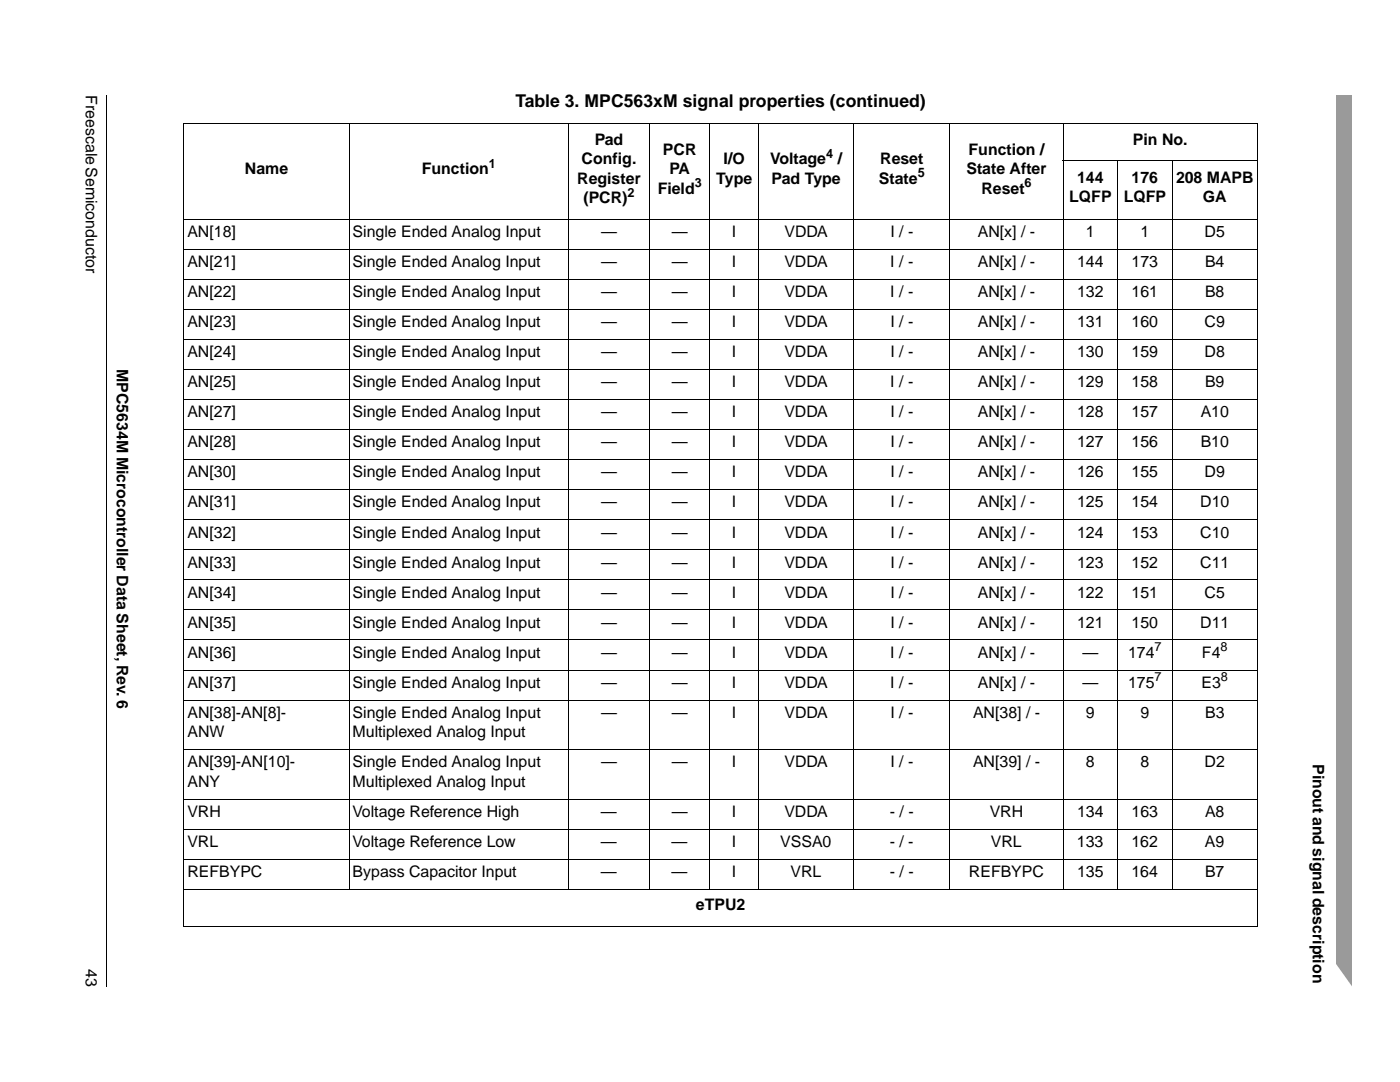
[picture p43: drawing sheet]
<svg xmlns="http://www.w3.org/2000/svg" width="279mm" height="216mm" viewBox="0 0 279 216" stroke-linecap="round" stroke-linejoin="round" font-family="sans-serif">
<defs><g id="words">
<text font-size="3.5" x="102.8" y="21.4">Table 3. MPC563xM signal properties (continued)</text>
<g font-size="3.2">
<text x="17.1" y="19" transform="rotate(90 17.1 19)">Freescale Semiconductor</text>
<text x="118.7" y="28.9">Pad</text>
<text x="226.1" y="28.9">Pin No.</text>
<text x="48.9" y="34.8">Name</text>
<text x="84.2" y="34.8">Function</text>
<text x="116.1" y="32.8">Config.</text>
<text x="132.3" y="30.9">PCR</text>
<text x="133.6" y="34.8">PA</text>
<text x="144.4" y="32.8">I/O</text>
<text x="153.7" y="32.8">Voltage</text>
<text x="167.2" y="32.8">/</text>
<text x="175.7" y="32.8">Reset</text>
<text x="192.9" y="34.8">State After</text>
<text x="193.3" y="30.9">Function /</text>
<text x="115.2" y="36.7">Register</text>
<text x="116.4" y="40.6">(PCR)</text>
<text x="131.3" y="38.6">Field</text>
<text x="142.9" y="36.7">Type</text>
<text x="154" y="36.7">Pad Type</text>
<text x="175.4" y="36.7">State</text>
<text x="195.9" y="38.6">Reset</text>
<text x="213.4" y="40.4">LQFP</text>
<text x="215" y="36.5">144</text>
<text x="224.3" y="40.4">LQFP</text>
<text x="225.8" y="36.5">176</text>
<text x="234.7" y="36.5">208 MAPB</text>
<text x="240.1" y="40.4">GA</text>
<text x="37.4" y="47.3">AN[18]</text>
<text x="70.4" y="47.3">Single Ended Analog Input</text>
<text x="120" y="47.3">—</text>
<text x="134.1" y="47.3">—</text>
<text x="146.1" y="47.3">I</text>
<text x="156.5" y="47.3">VDDA</text>
<text x="177.7" y="47.3">I / -</text>
<text x="195.2" y="47.3">AN[x] / -</text>
<text x="216.7" y="47.3">1</text>
<text x="227.6" y="47.3">1</text>
<text x="240.4" y="47.3">D5</text>
<text x="37.4" y="53.3">AN[21]</text>
<text x="70.4" y="53.3">Single Ended Analog Input</text>
<text x="119.9" y="53.3">—</text>
<text x="134.1" y="53.3">—</text>
<text x="146.1" y="53.3">I</text>
<text x="156.5" y="53.3">VDDA</text>
<text x="177.7" y="53.3">I / -</text>
<text x="195.1" y="53.3">AN[x] / -</text>
<text x="215" y="53.3">144</text>
<text x="225.8" y="53.3">173</text>
<text x="240.5" y="53.3">B4</text>
<text x="37.4" y="59.3">AN[22]</text>
<text x="70.4" y="59.3">Single Ended Analog Input</text>
<text x="119.9" y="59.3">—</text>
<text x="134.1" y="59.3">—</text>
<text x="146.1" y="59.3">I</text>
<text x="156.5" y="59.3">VDDA</text>
<text x="177.7" y="59.3">I / -</text>
<text x="195.1" y="59.3">AN[x] / -</text>
<text x="215" y="59.3">132</text>
<text x="225.8" y="59.3">161</text>
<text x="240.5" y="59.3">B8</text>
<text x="37.4" y="65.3">AN[23]</text>
<text x="70.4" y="65.3">Single Ended Analog Input</text>
<text x="119.9" y="65.3">—</text>
<text x="134.1" y="65.3">—</text>
<text x="146.1" y="65.3">I</text>
<text x="156.5" y="65.3">VDDA</text>
<text x="177.7" y="65.3">I / -</text>
<text x="195.1" y="65.3">AN[x] / -</text>
<text x="215" y="65.3">131</text>
<text x="225.8" y="65.3">160</text>
<text x="240.4" y="65.3">C9</text>
<text x="37.4" y="71.3">AN[24]</text>
<text x="70.4" y="71.3">Single Ended Analog Input</text>
<text x="119.9" y="71.3">—</text>
<text x="134.1" y="71.3">—</text>
<text x="146.1" y="71.3">I</text>
<text x="156.5" y="71.3">VDDA</text>
<text x="177.7" y="71.3">I / -</text>
<text x="195.1" y="71.3">AN[x] / -</text>
<text x="215" y="71.3">130</text>
<text x="225.8" y="71.3">159</text>
<text x="240.4" y="71.3">D8</text>
<text x="23.3" y="73.6" transform="rotate(90 23.3 73.6)">MPC5634M Microcontroller Data Sheet, Rev. 6</text>
<text x="37.4" y="77.3">AN[25]</text>
<text x="70.4" y="77.3">Single Ended Analog Input</text>
<text x="119.9" y="77.3">—</text>
<text x="134.1" y="77.3">—</text>
<text x="146.1" y="77.3">I</text>
<text x="156.5" y="77.3">VDDA</text>
<text x="177.7" y="77.3">I / -</text>
<text x="195.1" y="77.3">AN[x] / -</text>
<text x="215" y="77.3">129</text>
<text x="225.8" y="77.3">158</text>
<text x="240.5" y="77.3">B9</text>
<text x="37.4" y="83.3">AN[27]</text>
<text x="70.4" y="83.3">Single Ended Analog Input</text>
<text x="119.9" y="83.3">—</text>
<text x="134.1" y="83.3">—</text>
<text x="146.1" y="83.3">I</text>
<text x="156.5" y="83.3">VDDA</text>
<text x="177.7" y="83.3">I / -</text>
<text x="195.1" y="83.3">AN[x] / -</text>
<text x="215" y="83.3">128</text>
<text x="225.8" y="83.3">157</text>
<text x="239.6" y="83.3">A10</text>
<text x="37.4" y="89.3">AN[28]</text>
<text x="70.4" y="89.3">Single Ended Analog Input</text>
<text x="119.9" y="89.3">—</text>
<text x="134.1" y="89.3">—</text>
<text x="146.1" y="89.3">I</text>
<text x="156.5" y="89.3">VDDA</text>
<text x="177.7" y="89.3">I / -</text>
<text x="195.1" y="89.3">AN[x] / -</text>
<text x="215" y="89.3">127</text>
<text x="225.8" y="89.3">156</text>
<text x="239.6" y="89.3">B10</text>
<text x="37.4" y="95.3">AN[30]</text>
<text x="70.4" y="95.3">Single Ended Analog Input</text>
<text x="119.9" y="95.3">—</text>
<text x="134.1" y="95.3">—</text>
<text x="146.1" y="95.3">I</text>
<text x="156.5" y="95.3">VDDA</text>
<text x="177.7" y="95.3">I / -</text>
<text x="195.1" y="95.3">AN[x] / -</text>
<text x="215" y="95.3">126</text>
<text x="225.8" y="95.3">155</text>
<text x="240.4" y="95.3">D9</text>
<text x="37.4" y="101.2">AN[31]</text>
<text x="70.4" y="101.2">Single Ended Analog Input</text>
<text x="119.9" y="101.2">—</text>
<text x="134.1" y="101.2">—</text>
<text x="146.1" y="101.2">I</text>
<text x="156.5" y="101.2">VDDA</text>
<text x="177.7" y="101.2">I / -</text>
<text x="195.1" y="101.2">AN[x] / -</text>
<text x="215" y="101.2">125</text>
<text x="225.8" y="101.2">154</text>
<text x="239.5" y="101.2">D10</text>
<text x="37.4" y="107.3">AN[32]</text>
<text x="70.4" y="107.3">Single Ended Analog Input</text>
<text x="119.9" y="107.3">—</text>
<text x="134.1" y="107.3">—</text>
<text x="146.1" y="107.3">I</text>
<text x="156.5" y="107.3">VDDA</text>
<text x="177.7" y="107.3">I / -</text>
<text x="195.1" y="107.3">AN[x] / -</text>
<text x="215" y="107.3">124</text>
<text x="225.8" y="107.3">153</text>
<text x="239.5" y="107.3">C10</text>
<text x="37.4" y="113.2">AN[33]</text>
<text x="70.4" y="113.2">Single Ended Analog Input</text>
<text x="119.9" y="113.2">—</text>
<text x="134.1" y="113.2">—</text>
<text x="146.1" y="113.2">I</text>
<text x="156.5" y="113.2">VDDA</text>
<text x="177.7" y="113.2">I / -</text>
<text x="195.1" y="113.2">AN[x] / -</text>
<text x="215" y="113.2">123</text>
<text x="225.8" y="113.2">152</text>
<text x="239.5" y="113.2">C11</text>
<text x="37.4" y="119.2">AN[34]</text>
<text x="70.4" y="119.2">Single Ended Analog Input</text>
<text x="119.9" y="119.2">—</text>
<text x="134.1" y="119.2">—</text>
<text x="146.1" y="119.2">I</text>
<text x="156.5" y="119.2">VDDA</text>
<text x="177.7" y="119.2">I / -</text>
<text x="195.1" y="119.2">AN[x] / -</text>
<text x="215" y="119.2">122</text>
<text x="225.8" y="119.2">151</text>
<text x="240.4" y="119.2">C5</text>
<text x="37.4" y="125.2">AN[35]</text>
<text x="70.4" y="125.2">Single Ended Analog Input</text>
<text x="119.9" y="125.2">—</text>
<text x="134.1" y="125.2">—</text>
<text x="146.1" y="125.2">I</text>
<text x="156.5" y="125.2">VDDA</text>
<text x="177.7" y="125.2">I / -</text>
<text x="195.1" y="125.2">AN[x] / -</text>
<text x="215" y="125.2">121</text>
<text x="225.8" y="125.2">150</text>
<text x="239.5" y="125.2">D11</text>
<text x="37.4" y="131.2">AN[36]</text>
<text x="70.4" y="131.2">Single Ended Analog Input</text>
<text x="119.9" y="131.2">—</text>
<text x="134.1" y="131.2">—</text>
<text x="146.1" y="131.2">I</text>
<text x="156.5" y="131.2">VDDA</text>
<text x="177.7" y="131.2">I / -</text>
<text x="195.1" y="131.2">AN[x] / -</text>
<text x="216" y="131.2">—</text>
<text x="225.1" y="131.2">174</text>
<text x="239.9" y="131.2">F4</text>
<text x="37.4" y="137.2">AN[37]</text>
<text x="70.4" y="137.2">Single Ended Analog Input</text>
<text x="119.9" y="137.2">—</text>
<text x="134.1" y="137.2">—</text>
<text x="146.1" y="137.2">I</text>
<text x="156.5" y="137.2">VDDA</text>
<text x="177.7" y="137.2">I / -</text>
<text x="195.1" y="137.2">AN[x] / -</text>
<text x="216" y="137.2">—</text>
<text x="225.1" y="137.2">175</text>
<text x="239.8" y="137.2">E3</text>
<text x="37.4" y="143.2">AN[38]-AN[8]-</text>
<text x="70.4" y="143.2">Single Ended Analog Input</text>
<text x="120" y="143.2">—</text>
<text x="134.1" y="143.2">—</text>
<text x="146.1" y="143.2">I</text>
<text x="156.5" y="143.2">VDDA</text>
<text x="177.7" y="143.2">I / -</text>
<text x="194.2" y="143.2">AN[38] / -</text>
<text x="216.7" y="143.2">9</text>
<text x="227.6" y="143.2">9</text>
<text x="240.5" y="143.2">B3</text>
<text x="37.4" y="147.1">ANW</text>
<text x="70.4" y="147.1">Multiplexed Analog Input</text>
<text x="37.4" y="153.1">AN[39]-AN[10]-</text>
<text x="70.4" y="153.1">Single Ended Analog Input</text>
<text x="120" y="153.1">—</text>
<text x="134.1" y="153.1">—</text>
<text x="146.1" y="153.1">I</text>
<text x="156.5" y="153.1">VDDA</text>
<text x="177.7" y="153.1">I / -</text>
<text x="194.2" y="153.1">AN[39] / -</text>
<text x="216.7" y="153.1">8</text>
<text x="227.6" y="153.1">8</text>
<text x="240.4" y="153.1">D2</text>
<text x="262" y="152.5" transform="rotate(90 262 152.5)">Pinout and signal description</text>
<text x="37.4" y="157">ANY</text>
<text x="70.4" y="157">Multiplexed Analog Input</text>
<text x="37.4" y="163">VRH</text>
<text x="70.4" y="163">Voltage Reference High</text>
<text x="119.9" y="163">—</text>
<text x="134.1" y="163">—</text>
<text x="146.1" y="163">I</text>
<text x="156.5" y="163">VDDA</text>
<text x="177.6" y="163">- / -</text>
<text x="197.5" y="163">VRH</text>
<text x="215" y="163">134</text>
<text x="225.8" y="163">163</text>
<text x="240.5" y="163">A8</text>
<text x="37.4" y="169">VRL</text>
<text x="70.4" y="169">Voltage Reference Low</text>
<text x="119.9" y="169">—</text>
<text x="134" y="169">—</text>
<text x="146" y="169">I</text>
<text x="155.7" y="169">VSSA0</text>
<text x="177.6" y="169">- / -</text>
<text x="197.8" y="169">VRL</text>
<text x="214.9" y="169">133</text>
<text x="225.8" y="169">162</text>
<text x="240.5" y="169">A9</text>
<text x="37.4" y="175">REFBYPC</text>
<text x="70.4" y="175">Bypass Capacitor Input</text>
<text x="119.9" y="175">—</text>
<text x="134" y="175">—</text>
<text x="146" y="175">I</text>
<text x="157.8" y="175">VRL</text>
<text x="177.6" y="175">- / -</text>
<text x="193.4" y="175">REFBYPC</text>
<text x="214.9" y="175">135</text>
<text x="225.8" y="175">164</text>
<text x="240.5" y="175">B7</text>
<text x="138.9" y="181.7">eTPU2</text>
<text x="17.1" y="193.4" transform="rotate(90 17.1 193.4)">43</text>
</g>
<g font-size="2.5">
<text x="97.5" y="33.5">1</text>
<text x="164.9" y="31.5">4</text>
<text x="183.2" y="35.4">5</text>
<text x="125.2" y="39.3">2</text>
<text x="138.6" y="37.4">3</text>
<text x="204.5" y="37.4">6</text>
<text x="230.4" y="130">7</text>
<text x="243.6" y="130">8</text>
<text x="230.4" y="136">7</text>
<text x="243.7" y="136">8</text>
</g>
</g></defs>
<path d="M21.2 19h.2z" fill="#000"/>
<path d="M21.3 19v177.8" fill="none" stroke="#000" stroke-width=".2"/>
<path d="M266.7 19h3.2v177.8h-3.2z" fill="#9a9a9a"/>
<path d="M266.4 192l3.8 5.3v1.4h-3.8z" fill="#fff"/>
<g fill="none" stroke="#000" stroke-width=".2">
<path d="M36.6 24.7h214.5M36.7 24.8v160M69.7 24.6v152.9M113.4 24.6v152.9M129.6 24.6v152.9M141.7 24.6v152.9M151.4 24.6v152.9M170.4 24.6v152.9M189.6 24.6v152.9M212.1 32.1h39M212.2 24.6v152.9M223.1 32v145.5"/>
<path d="M233.9 32v145.5M251 24.8v160M36.6 43.8h214.5M36.6 49.7h214.5M36.6 55.7h214.5M36.6 61.7h214.5M36.6 67.7h214.5M36.6 73.7h214.5M36.6 79.7h214.5M36.6 85.7h214.5M36.6 91.7h214.5M36.6 97.7h214.5"/>
<path d="M36.6 103.7h214.5M36.6 109.7h214.5M36.6 115.7h214.5M36.6 121.7h214.5M36.6 127.7h214.5M36.6 133.7h214.5M36.6 139.7h214.5M36.6 149.6h214.5M36.6 159.4h214.5M36.6 165.5h214.5M36.6 171.5h214.5M36.6 177.4h214.5"/>
<path d="M36.6 184.8h214.5"/>
</g>
<use href="#words"/>
</svg>
